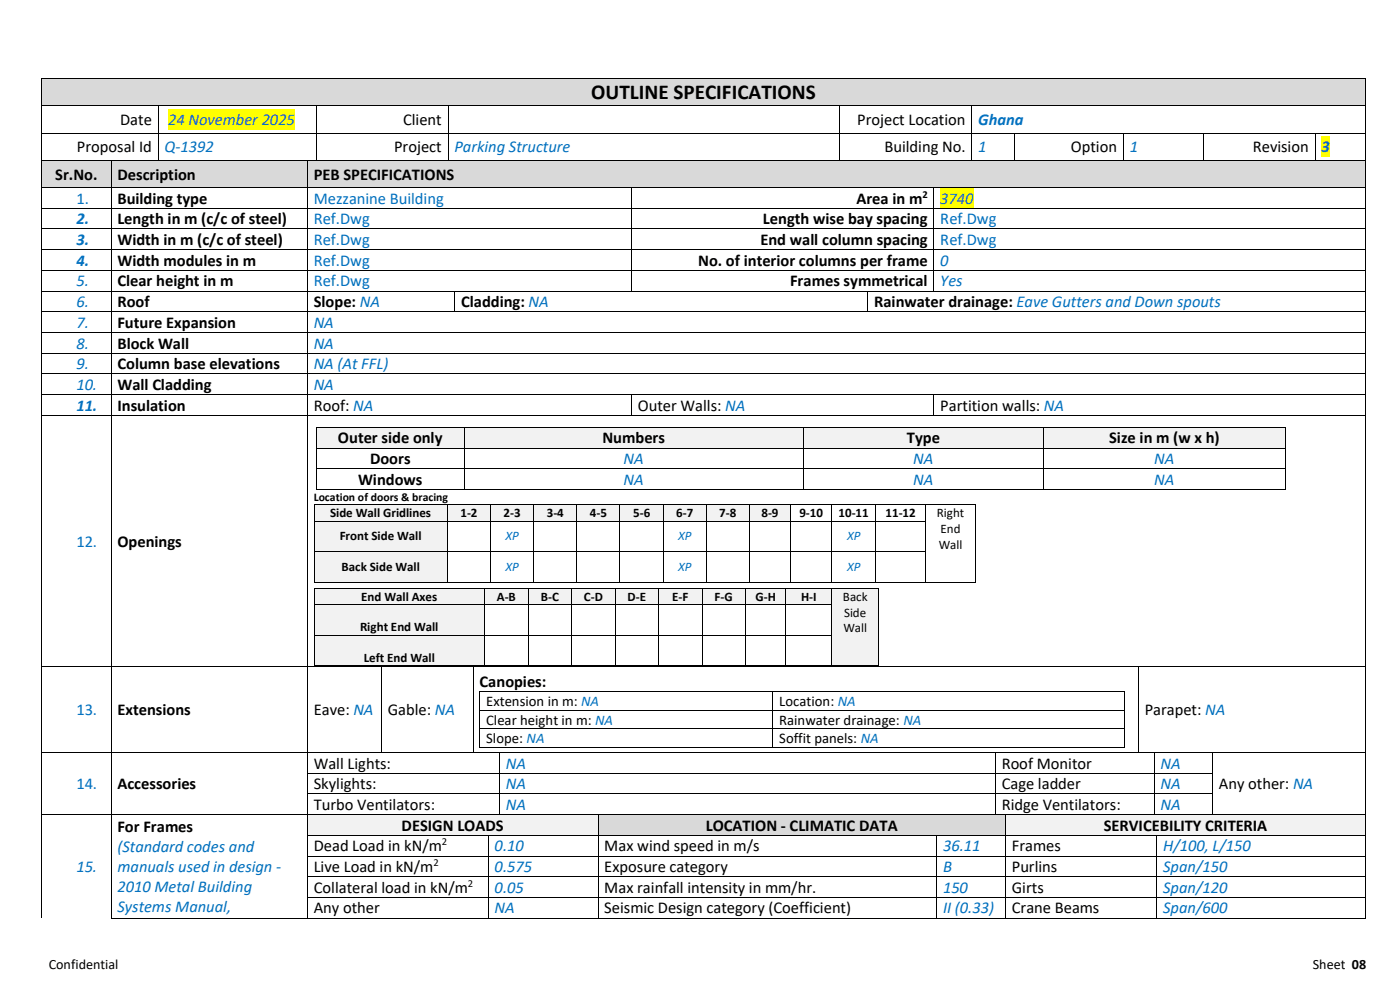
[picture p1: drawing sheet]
<svg xmlns="http://www.w3.org/2000/svg" width="420mm" height="297mm" viewBox="0 0 420 297" stroke-linecap="round" stroke-linejoin="round" font-family="sans-serif">
<defs><g id="words">
<text font-size="6.3" x="177.4" y="29.8">OUTLINE SPECIFICATIONS</text>
<g font-size="5">
<text x="36" y="37.5">Date</text>
<text x="120.9" y="37.5">Client</text>
<text x="257.2" y="37.5">Project Location</text>
<text x="23.1" y="45.6">Proposal Id</text>
<text x="118.2" y="45.6">Project</text>
<text x="265.3" y="45.6">Building No.</text>
<text x="321.3" y="45.6">Option</text>
<text x="375.8" y="45.6">Revision</text>
<text x="16.6" y="53.8">Sr.No.</text>
<text x="35.2" y="53.8">Description</text>
<text x="94.1" y="53.8">PEB SPECIFICATIONS</text>
<text x="35.2" y="61">Building type</text>
<text x="256.9" y="61">Area in m</text>
<text x="35.2" y="67.2">Length in m (c/c of steel)</text>
<text x="228.9" y="67.2">Length wise bay spacing</text>
<text x="35.2" y="73.5">Width in m (c/c of steel)</text>
<text x="228.1" y="73.5">End wall column spacing</text>
<text x="35.2" y="79.6">Width modules in m</text>
<text x="209.4" y="79.6">No. of interior columns per frame</text>
<text x="35.2" y="85.9">Clear height in m</text>
<text x="237" y="85.9">Frames symmetrical</text>
<text x="35.2" y="92">Roof</text>
<text x="94.1" y="92">Slope: NA</text>
<text x="138.3" y="92">Cladding: NA</text>
<text x="262.2" y="92">Rainwater drainage: Eave Gutters and Down spouts</text>
<text x="35.2" y="98.3">Future Expansion</text>
<text x="35.2" y="104.5">Block Wall</text>
<text x="35.2" y="110.7">Column base elevations</text>
<text x="35.2" y="116.9">Wall Cladding</text>
<text x="35.2" y="123.1">Insulation</text>
<text x="94.1" y="123.1">Roof: NA</text>
<text x="191.4" y="123.1">Outer Walls: NA</text>
<text x="282.1" y="123.1">Partition walls: NA</text>
<text x="101.4" y="132.9">Outer side only</text>
<text x="180.7" y="132.9">Numbers</text>
<text x="272.1" y="132.9">Type</text>
<text x="332.7" y="132.9">Size in m (w x h)</text>
<text x="111" y="139.1">Doors</text>
<text x="107.4" y="145.3">Windows</text>
<text x="35.2" y="163.8">Openings</text>
<text x="143.9" y="205.9">Canopies:</text>
<text x="35.2" y="214.3">Extensions</text>
<text x="94.1" y="214.3">Eave: NA</text>
<text x="116.3" y="214.3">Gable: NA</text>
<text x="343.4" y="214.3">Parapet: NA</text>
<text x="94.1" y="230.3">Wall Lights:</text>
<text x="300.5" y="230.3">Roof Monitor</text>
<text x="35.2" y="236.6">Accessories</text>
<text x="94.1" y="236.6">Skylights:</text>
<text x="300.5" y="236.6">Cage ladder</text>
<text x="365.6" y="236.6">Any other: NA</text>
<text x="94.1" y="242.7">Turbo Ventilators:</text>
<text x="300.5" y="242.7">Ridge Ventilators:</text>
<text x="35.2" y="249.3">For Frames</text>
<text x="120.5" y="249">DESIGN LOADS</text>
<text x="211.7" y="249">LOCATION - CLIMATIC DATA</text>
<text x="331.1" y="249">SERVICEBILITY CRITERIA</text>
<text x="94.1" y="255.1">Dead Load in kN/m</text>
<text x="181.3" y="255.1">Max wind speed in m/s</text>
<text x="303.6" y="255.1">Frames</text>
<text x="94.1" y="261.4">Live Load in kN/m</text>
<text x="181.3" y="261.4">Exposure category</text>
<text x="303.6" y="261.4">Purlins</text>
<text x="94.1" y="267.5">Collateral load in kN/m</text>
<text x="181.3" y="267.5">Max rainfall intensity in mm/hr.</text>
<text x="303.6" y="267.5">Girts</text>
<text x="94.1" y="273.8">Any other</text>
<text x="181.3" y="273.8">Seismic Design category (Coefficient)</text>
<text x="303.6" y="273.8">Crane Beams</text>
</g>
<g font-size="5" fill="#0070c0">
<text x="50.5" y="37.5">24 November 2025</text>
<text x="293.5" y="37.5">Ghana</text>
<text x="49.4" y="45.6">Q-1392</text>
<text x="136.3" y="45.6">Parking Structure</text>
<text x="293.5" y="45.6">1</text>
<text x="338.9" y="45.6">1</text>
<text x="396.4" y="45.6">3</text>
<text x="22.9" y="61">1.</text>
<text x="94.1" y="61">Mezzanine Building</text>
<text x="282.1" y="61">3740</text>
<text x="22.9" y="67.2">2.</text>
<text x="94.1" y="67.2">Ref.Dwg</text>
<text x="282.1" y="67.2">Ref.Dwg</text>
<text x="22.9" y="73.5">3.</text>
<text x="94.1" y="73.5">Ref.Dwg</text>
<text x="282.1" y="73.5">Ref.Dwg</text>
<text x="22.9" y="79.6">4.</text>
<text x="94.1" y="79.6">Ref.Dwg</text>
<text x="282.1" y="79.6">0</text>
<text x="22.9" y="85.9">5.</text>
<text x="94.1" y="85.9">Ref.Dwg</text>
<text x="282.1" y="85.9">Yes</text>
<text x="22.9" y="92">6.</text>
<text x="22.9" y="98.3">7.</text>
<text x="94.1" y="98.3">NA</text>
<text x="22.9" y="104.5">8.</text>
<text x="94.1" y="104.5">NA</text>
<text x="22.9" y="110.7">9.</text>
<text x="94.1" y="110.7">NA (At FFL)</text>
<text x="22.9" y="116.9">10.</text>
<text x="94.1" y="116.9">NA</text>
<text x="22.9" y="123.1">11.</text>
<text x="187" y="139.1">NA</text>
<text x="274" y="139.1">NA</text>
<text x="346.3" y="139.1">NA</text>
<text x="187" y="145.3">NA</text>
<text x="274" y="145.3">NA</text>
<text x="346.3" y="145.3">NA</text>
<text x="22.9" y="163.8">12.</text>
<text x="22.9" y="214.3">13.</text>
<text x="151.8" y="230.3">NA</text>
<text x="348.1" y="230.3">NA</text>
<text x="22.9" y="236.6">14.</text>
<text x="151.8" y="236.6">NA</text>
<text x="348.1" y="236.6">NA</text>
<text x="151.8" y="242.7">NA</text>
<text x="348.1" y="242.7">NA</text>
<text x="35.2" y="255.3">(Standard codes and</text>
<text x="148.4" y="255.1">0.10</text>
<text x="282.9" y="255.1">36.11</text>
<text x="348.9" y="255.1">H/100, L/150</text>
<text x="22.9" y="261.4">15.</text>
<text x="35.2" y="261.4">manuals used in design -</text>
<text x="148.4" y="261.4">0.575</text>
<text x="282.9" y="261.4">B</text>
<text x="348.9" y="261.4">Span/150</text>
<text x="35.2" y="267.4">2010 Metal Building</text>
<text x="148.4" y="267.5">0.05</text>
<text x="282.9" y="267.5">150</text>
<text x="348.9" y="267.5">Span/120</text>
<text x="35.2" y="273.4">Systems Manual,</text>
<text x="148.4" y="273.8">NA</text>
<text x="282.9" y="273.8">II (0.33)</text>
<text x="348.9" y="273.8">Span/600</text>
</g>
<g font-size="4.4">
<text x="145.9" y="211.6">Extension in m: NA</text>
<text x="233.8" y="211.6">Location: NA</text>
<text x="145.9" y="217.2">Clear height in m: NA</text>
<text x="233.8" y="217.2">Rainwater drainage: NA</text>
<text x="145.9" y="222.7">Slope: NA</text>
<text x="233.8" y="222.7">Soffit panels: NA</text>
</g>
<g font-size="4.2">
<text x="14.6" y="290.4">Confidential</text>
<text x="393.8" y="290.4">Sheet 08</text>
</g>
<g font-size="3.9">
<text x="99" y="155">Side Wall Gridlines</text>
<text x="138.1" y="155">1-2</text>
<text x="151.1" y="155">2-3</text>
<text x="164" y="155">3-4</text>
<text x="177" y="155">4-5</text>
<text x="189.9" y="155">5-6</text>
<text x="202.9" y="155">6-7</text>
<text x="215.8" y="155">7-8</text>
<text x="228.4" y="155">8-9</text>
<text x="239.8" y="155">9-10</text>
<text x="251.6" y="155">10-11</text>
<text x="265.7" y="155">11-12</text>
<text x="281.1" y="155">Right</text>
<text x="101.9" y="162">Front Side Wall</text>
<text x="282.2" y="159.7">End</text>
<text x="281.6" y="164.4">Wall</text>
<text x="102.5" y="171.1">Back Side Wall</text>
<text x="108.4" y="180.1">End Wall Axes</text>
<text x="149" y="180.1">A-B</text>
<text x="162.2" y="180.1">B-C</text>
<text x="175.2" y="180.1">C-D</text>
<text x="188.3" y="180.1">D-E</text>
<text x="201.7" y="180.1">E-F</text>
<text x="214.4" y="180.1">F-G</text>
<text x="226.6" y="180.1">G-H</text>
<text x="240.3" y="180.1">H-I</text>
<text x="252.9" y="180.1">Back</text>
<text x="253.2" y="184.8">Side</text>
<text x="108" y="189.2">Right End Wall</text>
<text x="253" y="189.6">Wall</text>
<text x="109.1" y="198.4">Left End Wall</text>
</g>
<g font-size="3.9" fill="#0070c0">
<text x="151.6" y="162">XP</text>
<text x="203.4" y="162">XP</text>
<text x="254.1" y="162">XP</text>
<text x="151.6" y="171.1">XP</text>
<text x="203.4" y="171.1">XP</text>
<text x="254.1" y="171.1">XP</text>
</g>
<text font-size="3.5" x="94.1" y="150.2">Location of doors &amp; bracing</text>
<g font-size="3.2">
<text x="276.7" y="59.2">2</text>
<text x="132.6" y="253.4">2</text>
<text x="130" y="259.6">2</text>
<text x="140.4" y="265.8">2</text>
</g>
</g></defs>
<g fill="#d9d9d9">
<path d="M12.6 23.6h397v8h-397z" fill-rule="evenodd"/>
<path d="M14.4 23.7h393.4v7.8h-393.4z" fill-rule="evenodd"/>
</g>
<g fill="#000">
<path d="M12.4 23.4l.2 .2z" fill-rule="evenodd"/>
<path d="M12.4 23.4l.2 .2z" fill-rule="evenodd"/>
<path d="M409.6 23.4l.1 .2z" fill-rule="evenodd"/>
<path d="M409.6 23.4l.1 .2z" fill-rule="evenodd"/>
</g>
<path d="M12.5 23.6v8M12.6 23.5h397M409.7 23.6v8" fill="none" stroke="#000" stroke-width=".3"/>
<path d="M50.5 32.8h38v6h-38z" fill-rule="evenodd" fill="#ff0"/>
<g fill="#000">
<path d="M12.4 31.6l.2 .2z" fill-rule="evenodd"/>
<path d="M47.4 31.6l.1 .2z" fill-rule="evenodd"/>
<path d="M95 31.6l.1 .2z" fill-rule="evenodd"/>
<path d="M134.3 31.6l.2 .2z" fill-rule="evenodd"/>
<path d="M251.9 31.6l.1 .2z" fill-rule="evenodd"/>
<path d="M291.5 31.6l.2 .2z" fill-rule="evenodd"/>
<path d="M409.6 31.6l.1 .2z" fill-rule="evenodd"/>
</g>
<g fill="none" stroke="#000" stroke-width=".3">
<path d="M12.5 31.8v8M12.6 31.7h34.8M47.5 31.8v8M47.5 31.7h47.5M95 31.8v8M95.1 31.7h39.2M134.4 31.8v8M134.5 31.7h117.4M252 31.8v8M252 31.7h39.5M291.6 31.8v8M291.7 31.7h117.9"/>
<path d="M409.7 31.8v8"/>
</g>
<path d="M396.4 40.9h2.5v6.1h-2.5z" fill-rule="evenodd" fill="#ff0"/>
<g fill="#000">
<path d="M12.4 39.8l.2 .2z" fill-rule="evenodd"/>
<path d="M47.4 39.8l.1 .2z" fill-rule="evenodd"/>
<path d="M95 39.8l.1 .2z" fill-rule="evenodd"/>
<path d="M134.3 39.8l.2 .2z" fill-rule="evenodd"/>
<path d="M251.9 39.8l.1 .2z" fill-rule="evenodd"/>
<path d="M291.5 39.8l.2 .2z" fill-rule="evenodd"/>
<path d="M304.4 39.8l.2 .2z" fill-rule="evenodd"/>
<path d="M336.9 39.8l.2 .2z" fill-rule="evenodd"/>
<path d="M361 39.8l.1 .2z" fill-rule="evenodd"/>
<path d="M394.4 39.8l.2 .2z" fill-rule="evenodd"/>
<path d="M409.6 39.8l.1 .2z" fill-rule="evenodd"/>
</g>
<g fill="none" stroke="#000" stroke-width=".3">
<path d="M12.5 40v8M12.6 39.9h34.8M47.5 40v8M47.5 39.9h47.5M95 40v8M95.1 39.9h39.2M134.4 40v8M134.5 39.9h117.4M252 40v8M252 39.9h39.5M291.6 40v8M291.7 39.9h12.7"/>
<path d="M304.5 40v8M304.6 39.9h32.3M337 40v8M337.1 39.9h23.9M361.1 40v8M361.1 39.9h33.3M394.5 40v8M394.6 39.9h15M409.7 40v8"/>
</g>
<g fill="#d9d9d9">
<path d="M12.6 48.1h20.6v8h-20.6z" fill-rule="evenodd"/>
<path d="M14.4 49.1h17v6.1h-17z" fill-rule="evenodd"/>
<path d="M33.4 48.1h58.7v8h-58.7z" fill-rule="evenodd"/>
<path d="M35.2 49.1h55.1v6.1h-55.1z" fill-rule="evenodd"/>
<path d="M92.3 48.1h317.3v8h-317.3z" fill-rule="evenodd"/>
<path d="M94.1 49.1h313.7v6.1h-313.7z" fill-rule="evenodd"/>
</g>
<g fill="#000">
<path d="M12.4 48l.2 .1z" fill-rule="evenodd"/>
<path d="M33.2 48l.2 .1z" fill-rule="evenodd"/>
<path d="M47.4 48l.1 .1z" fill-rule="evenodd"/>
<path d="M92.1 48l.2 .1z" fill-rule="evenodd"/>
<path d="M95 48l.1 .1z" fill-rule="evenodd"/>
<path d="M134.3 48l.2 .1z" fill-rule="evenodd"/>
<path d="M251.9 48l.1 .1z" fill-rule="evenodd"/>
<path d="M291.5 48l.2 .1z" fill-rule="evenodd"/>
<path d="M304.4 48l.2 .1z" fill-rule="evenodd"/>
<path d="M336.9 48l.2 .1z" fill-rule="evenodd"/>
<path d="M361 48l.1 .1z" fill-rule="evenodd"/>
<path d="M394.4 48l.2 .1z" fill-rule="evenodd"/>
<path d="M409.6 48l.1 .1z" fill-rule="evenodd"/>
</g>
<g fill="none" stroke="#000" stroke-width=".3">
<path d="M12.5 48.1v8M12.6 48.1h20.6M33.3 48.1v8M33.4 48.1h14M47.5 48.1h44.6M92.2 48.1v8M92.3 48.1h2.7M95.1 48.1h39.2M134.5 48.1h117.4M252 48.1h39.5M291.7 48.1h12.7M304.6 48.1h32.3"/>
<path d="M337.1 48.1h23.9M361.1 48.1h33.3M394.6 48.1h15M409.7 48.1v8"/>
</g>
<path d="M282.1 56.3h10v6.1h-10z" fill-rule="evenodd" fill="#ff0"/>
<g fill="#000">
<path d="M12.4 56.1l.2 .2z" fill-rule="evenodd"/>
<path d="M33.2 56.1l.2 .2z" fill-rule="evenodd"/>
<path d="M92.1 56.1l.2 .2z" fill-rule="evenodd"/>
<path d="M189.4 56.1l.1 .2z" fill-rule="evenodd"/>
<path d="M280.1 56.1l.2 .2z" fill-rule="evenodd"/>
<path d="M409.6 56.1l.1 .2z" fill-rule="evenodd"/>
<path d="M12.4 62.4l.2 .1z" fill-rule="evenodd"/>
<path d="M12.4 68.5l.2 .2z" fill-rule="evenodd"/>
<path d="M12.4 74.8l.2 .1z" fill-rule="evenodd"/>
<path d="M33.2 62.4l.2 .1z" fill-rule="evenodd"/>
<path d="M33.2 68.5l.2 .2z" fill-rule="evenodd"/>
<path d="M33.2 74.8l.2 .1z" fill-rule="evenodd"/>
<path d="M92.1 62.4l.2 .1z" fill-rule="evenodd"/>
<path d="M92.1 68.5l.2 .2z" fill-rule="evenodd"/>
<path d="M92.1 74.8l.2 .1z" fill-rule="evenodd"/>
<path d="M189.4 62.4l.1 .1z" fill-rule="evenodd"/>
<path d="M189.4 68.5l.1 .2z" fill-rule="evenodd"/>
<path d="M189.4 74.8l.1 .1z" fill-rule="evenodd"/>
<path d="M280.1 62.4l.2 .1z" fill-rule="evenodd"/>
<path d="M280.1 68.5l.2 .2z" fill-rule="evenodd"/>
<path d="M280.1 74.8l.2 .1z" fill-rule="evenodd"/>
<path d="M409.6 62.4l.1 .1z" fill-rule="evenodd"/>
<path d="M409.6 68.5l.1 .2z" fill-rule="evenodd"/>
<path d="M409.6 74.8l.1 .1z" fill-rule="evenodd"/>
<path d="M12.4 81l.2 .2z" fill-rule="evenodd"/>
<path d="M12.4 87.2l.2 .1z" fill-rule="evenodd"/>
<path d="M12.4 93.4l.2 .2z" fill-rule="evenodd"/>
<path d="M12.4 99.6l.2 .2z" fill-rule="evenodd"/>
<path d="M33.2 81l.2 .2z" fill-rule="evenodd"/>
<path d="M33.2 87.2l.2 .1z" fill-rule="evenodd"/>
<path d="M33.2 93.4l.2 .2z" fill-rule="evenodd"/>
<path d="M33.2 99.6l.2 .2z" fill-rule="evenodd"/>
<path d="M92.1 81l.2 .2z" fill-rule="evenodd"/>
<path d="M92.1 87.2l.2 .1z" fill-rule="evenodd"/>
<path d="M92.1 93.4l.2 .2z" fill-rule="evenodd"/>
<path d="M92.1 99.6l.2 .2z" fill-rule="evenodd"/>
<path d="M136.3 87.2l.2 .1z" fill-rule="evenodd"/>
<path d="M136.3 93.4l.2 .2z" fill-rule="evenodd"/>
<path d="M189.4 81l.1 .2z" fill-rule="evenodd"/>
<path d="M189.4 87.2l.1 .1z" fill-rule="evenodd"/>
<path d="M260.2 87.2l.2 .1z" fill-rule="evenodd"/>
<path d="M260.2 93.4l.2 .2z" fill-rule="evenodd"/>
<path d="M280.1 81l.2 .2z" fill-rule="evenodd"/>
<path d="M280.1 87.2l.2 .1z" fill-rule="evenodd"/>
<path d="M409.6 81l.1 .2z" fill-rule="evenodd"/>
<path d="M409.6 87.2l.1 .1z" fill-rule="evenodd"/>
<path d="M409.6 93.4l.1 .2z" fill-rule="evenodd"/>
<path d="M409.6 99.6l.1 .2z" fill-rule="evenodd"/>
<path d="M12.4 105.8l.2 .2z" fill-rule="evenodd"/>
<path d="M12.4 112l.2 .2z" fill-rule="evenodd"/>
<path d="M12.4 118.2l.2 .2z" fill-rule="evenodd"/>
<path d="M33.2 105.8l.2 .2z" fill-rule="evenodd"/>
<path d="M33.2 112l.2 .2z" fill-rule="evenodd"/>
<path d="M33.2 118.2l.2 .2z" fill-rule="evenodd"/>
<path d="M92.1 105.8l.2 .2z" fill-rule="evenodd"/>
<path d="M92.1 112l.2 .2z" fill-rule="evenodd"/>
<path d="M92.1 118.2l.2 .2z" fill-rule="evenodd"/>
<path d="M189.4 118.2l.1 .2z" fill-rule="evenodd"/>
<path d="M280.1 118.2l.2 .2z" fill-rule="evenodd"/>
<path d="M409.6 105.8l.1 .2z" fill-rule="evenodd"/>
<path d="M409.6 112l.1 .2z" fill-rule="evenodd"/>
<path d="M409.6 118.2l.1 .2z" fill-rule="evenodd"/>
</g>
<g fill="none" stroke="#000" stroke-width=".3">
<path d="M12.5 56.3v6.1M12.6 56.2h20.6M33.3 56.3v6.1M33.4 56.2h58.7M92.2 56.3v6.1M92.3 56.2h97.1M189.5 56.3v6.1M189.5 56.2h90.6M280.2 56.3v6.1M280.3 56.2h129.3M409.7 56.3v6.1M12.5 62.5v6"/>
<path d="M12.5 68.7v6.1M12.5 74.9v6.1M12.6 62.4h20.6M12.6 68.6h20.6M12.6 74.9h20.6M33.3 62.5v6M33.3 68.7v6.1M33.3 74.9v6.1M33.4 62.4h58.7M33.4 68.6h58.7M33.4 74.9h58.7M92.2 62.5v6"/>
<path d="M92.2 68.7v6.1M92.2 74.9v6.1M92.3 62.4h97.1M92.3 68.6h97.1M92.3 74.9h97.1M189.5 62.5v6M189.5 68.7v6.1M189.5 74.9v6.1M189.5 62.4h90.6M189.5 68.6h90.6M189.5 74.9h90.6M280.2 62.5v6"/>
<path d="M280.2 68.7v6.1M280.2 74.9v6.1M280.3 62.4h129.3M280.3 68.6h129.3M280.3 74.9h129.3M409.7 62.5v6M409.7 68.7v6.1M409.7 74.9v6.1M12.5 81.2v6M12.5 87.3v6.1M12.5 93.6v6M12.5 99.8v6"/>
<path d="M12.6 81.1h20.6M12.6 87.3h20.6M12.6 93.5h20.6M12.6 99.7h20.6M33.3 81.2v6M33.3 87.3v6.1M33.3 93.6v6M33.3 99.8v6M33.4 81.1h58.7M33.4 87.3h58.7M33.4 93.5h58.7M33.4 99.7h58.7"/>
<path d="M92.2 81.2v6M92.2 87.3v6.1M92.2 93.6v6M92.2 99.8v6M92.3 81.1h97.1M92.3 87.3h44M92.3 93.5h44M92.3 99.7h317.3M136.4 87.3v6.1M136.5 87.3h52.9M136.5 93.5h123.7M189.5 81.2v6"/>
<path d="M189.5 81.1h90.6M189.5 87.3h70.7M260.3 87.3v6.1M260.4 87.3h19.7M260.4 93.5h149.2M280.2 81.2v6M280.3 81.1h129.3M280.3 87.3h129.3M409.7 81.2v6M409.7 87.3v6.1M409.7 93.6v6M409.7 99.8v6"/>
<path d="M12.5 106v6M12.5 112.2v6M12.5 118.4v6M12.6 105.9h20.6M12.6 112.1h20.6M12.6 118.3h20.6M33.3 106v6M33.3 112.2v6M33.3 118.4v6M33.4 105.9h58.7M33.4 112.1h58.7M33.4 118.3h58.7"/>
<path d="M92.2 106v6M92.2 112.2v6M92.2 118.4v6M92.3 105.9h317.3M92.3 112.1h317.3M92.3 118.3h97.1M189.5 118.4v6M189.5 118.3h90.6M280.2 118.4v6M280.3 118.3h129.3M409.7 106v6M409.7 112.2v6"/>
<path d="M409.7 118.4v6"/>
</g>
<g fill="#f2f2f2">
<path d="M95 128.2h44.1v6.1h-44.1z" fill-rule="evenodd"/>
<path d="M96.9 128.2h40.4v6.1h-40.4z" fill-rule="evenodd"/>
<path d="M139.3 128.2h101.6v6.1h-101.6z" fill-rule="evenodd"/>
<path d="M141.1 128.2h98v6.1h-98z" fill-rule="evenodd"/>
<path d="M241.1 128.2h71.9v6.1h-71.9z" fill-rule="evenodd"/>
<path d="M242.9 128.2h68.2v6.1h-68.2z" fill-rule="evenodd"/>
<path d="M313.1 128.2h72.4v6.1h-72.4z" fill-rule="evenodd"/>
<path d="M315 128.2h68.7v6.1h-68.7z" fill-rule="evenodd"/>
</g>
<g fill="#000">
<path d="M94.9 128l.1 .2z" fill-rule="evenodd"/>
<path d="M94.9 128l.1 .2z" fill-rule="evenodd"/>
<path d="M94.9 134.3l.1 .1z" fill-rule="evenodd"/>
<path d="M139.1 128l.2 .2z" fill-rule="evenodd"/>
<path d="M139.1 134.3l.2 .1z" fill-rule="evenodd"/>
<path d="M240.9 128l.2 .2z" fill-rule="evenodd"/>
<path d="M240.9 134.3l.2 .1z" fill-rule="evenodd"/>
<path d="M312.9 128l.2 .2z" fill-rule="evenodd"/>
<path d="M312.9 134.3l.2 .1z" fill-rule="evenodd"/>
<path d="M385.5 128l.2 .2z" fill-rule="evenodd"/>
<path d="M385.5 128l.2 .2z" fill-rule="evenodd"/>
<path d="M385.5 134.3l.2 .1z" fill-rule="evenodd"/>
<path d="M94.9 140.4l.1 .2z" fill-rule="evenodd"/>
<path d="M94.9 146.7l.1 .1z" fill-rule="evenodd"/>
<path d="M94.9 146.7l.1 .1z" fill-rule="evenodd"/>
<path d="M139.1 140.4l.2 .2z" fill-rule="evenodd"/>
<path d="M139.1 146.7l.2 .1z" fill-rule="evenodd"/>
<path d="M240.9 140.4l.2 .2z" fill-rule="evenodd"/>
<path d="M240.9 146.7l.2 .1z" fill-rule="evenodd"/>
<path d="M312.9 140.4l.2 .2z" fill-rule="evenodd"/>
<path d="M312.9 146.7l.2 .1z" fill-rule="evenodd"/>
<path d="M385.5 140.4l.2 .2z" fill-rule="evenodd"/>
<path d="M385.5 146.7l.2 .1z" fill-rule="evenodd"/>
<path d="M385.5 146.7l.2 .1z" fill-rule="evenodd"/>
</g>
<g fill="none" stroke="#000" stroke-width=".3">
<path d="M95 128.2v6.1M95 134.4v6M95 128.1h44.1M95 134.3h44.1M139.2 128.2v6.1M139.2 134.4v6M139.3 128.1h101.6M139.3 134.3h101.6M241 128.2v6.1M241 134.4v6M241.1 128.1h71.8M241.1 134.3h71.8"/>
<path d="M313 128.2v6.1M313 134.4v6M313.1 128.1h72.4M313.1 134.3h72.4M385.6 128.2v6.1M385.6 134.4v6M95 140.6v6.1M95 140.5h44.1M95 146.7h44.1M139.2 140.6v6.1M139.3 140.5h101.6M139.3 146.7h101.6"/>
<path d="M241 140.6v6.1M241.1 140.5h71.8M241.1 146.7h71.8M313 140.6v6.1M313.1 140.5h72.4M313.1 146.7h72.4M385.6 140.6v6.1"/>
</g>
<g fill="#f2f2f2">
<path d="M94.3 151.3h39.8v4.8h-39.8z" fill-rule="evenodd"/>
<path d="M96.1 151.3h36.2v4.8h-36.2z" fill-rule="evenodd"/>
<path d="M134.2 151.3h12.9v4.8h-12.9z" fill-rule="evenodd"/>
<path d="M136.1 151.3h9.2v4.8h-9.2z" fill-rule="evenodd"/>
<path d="M147.2 151.3h12.8v4.8h-12.8z" fill-rule="evenodd"/>
<path d="M149.1 151.3h9.1v4.8h-9.1z" fill-rule="evenodd"/>
<path d="M160.1 151.3h12.9v4.8h-12.9z" fill-rule="evenodd"/>
<path d="M162 151.3h9.2v4.8h-9.2z" fill-rule="evenodd"/>
<path d="M173.1 151.3h12.8v4.8h-12.8z" fill-rule="evenodd"/>
<path d="M175 151.3h9.1v4.8h-9.1z" fill-rule="evenodd"/>
<path d="M186 151.3h12.9v4.8h-12.9z" fill-rule="evenodd"/>
<path d="M187.9 151.3h9.2v4.8h-9.2z" fill-rule="evenodd"/>
<path d="M199 151.3h12.8v4.8h-12.8z" fill-rule="evenodd"/>
<path d="M200.9 151.3h9.1v4.8h-9.1z" fill-rule="evenodd"/>
<path d="M211.9 151.3h12.9v4.8h-12.9z" fill-rule="evenodd"/>
<path d="M213.8 151.3h9.2v4.8h-9.2z" fill-rule="evenodd"/>
<path d="M224.9 151.3h12.1v4.8h-12.1z" fill-rule="evenodd"/>
<path d="M226.8 151.3h8.4v4.8h-8.4z" fill-rule="evenodd"/>
</g>
<g fill="#000">
<path d="M94.1 151.1l.2 .2z" fill-rule="evenodd"/>
<path d="M94.1 151.1l.2 .2z" fill-rule="evenodd"/>
<path d="M134.1 151.1l.2 .2z" fill-rule="evenodd"/>
<path d="M147.1 151.1l.2 .2z" fill-rule="evenodd"/>
<path d="M160 151.1l.2 .2z" fill-rule="evenodd"/>
<path d="M173 151.1l.2 .2z" fill-rule="evenodd"/>
<path d="M185.9 151.1l.2 .2z" fill-rule="evenodd"/>
<path d="M198.9 151.1l.1 .2z" fill-rule="evenodd"/>
<path d="M211.8 151.1l.2 .2z" fill-rule="evenodd"/>
<path d="M224.8 151.1l.1 .2z" fill-rule="evenodd"/>
<path d="M237 151.1l.2 .2z" fill-rule="evenodd"/>
<path d="M249.5 151.1l.2 .2z" fill-rule="evenodd"/>
<path d="M262.6 151.1l.1 .2z" fill-rule="evenodd"/>
<path d="M277.6 151.1l.2 .2z" fill-rule="evenodd"/>
<path d="M292.6 151.1l.2 .2z" fill-rule="evenodd"/>
<path d="M292.6 151.1l.2 .2z" fill-rule="evenodd"/>
</g>
<g fill="none" stroke="#000" stroke-width=".3">
<path d="M94.2 151.3v4.8M94.3 151.2h39.8M134.2 151.3v4.8M134.3 151.2h12.8M147.2 151.3v4.8M147.3 151.2h12.7M160.1 151.3v4.8M160.2 151.2h12.8M173.1 151.3v4.8M173.2 151.2h12.7M186 151.3v4.8M186.1 151.2h12.8"/>
<path d="M198.9 151.3v4.8M199 151.2h12.8M211.9 151.3v4.8M212 151.2h12.8M224.9 151.3v4.8M224.9 151.2h12.1M237.1 151.3v4.8M237.2 151.2h12.3M249.6 151.3v4.8M249.7 151.2h12.9M262.7 151.3v4.8M262.7 151.2h14.9"/>
<path d="M277.7 151.3v4.8M277.8 151.2h14.8M292.7 151.3v4.8"/>
</g>
<g fill="#f2f2f2">
<path d="M94.3 156.2h39.8v9h-39.8z" fill-rule="evenodd"/>
<path d="M96.1 158.4h36.2v4.7h-36.2z" fill-rule="evenodd"/>
</g>
<g fill="#000">
<path d="M94.1 156.1l.2 .1z" fill-rule="evenodd"/>
<path d="M134.1 156.1l.2 .1z" fill-rule="evenodd"/>
<path d="M147.1 156.1l.2 .1z" fill-rule="evenodd"/>
<path d="M160 156.1l.2 .1z" fill-rule="evenodd"/>
<path d="M173 156.1l.2 .1z" fill-rule="evenodd"/>
<path d="M185.9 156.1l.2 .1z" fill-rule="evenodd"/>
<path d="M198.9 156.1l.1 .1z" fill-rule="evenodd"/>
<path d="M211.8 156.1l.2 .1z" fill-rule="evenodd"/>
<path d="M224.8 156.1l.1 .1z" fill-rule="evenodd"/>
<path d="M237 156.1l.2 .1z" fill-rule="evenodd"/>
<path d="M249.5 156.1l.2 .1z" fill-rule="evenodd"/>
<path d="M262.6 156.1l.1 .1z" fill-rule="evenodd"/>
<path d="M277.6 156.1l.2 .1z" fill-rule="evenodd"/>
<path d="M292.6 156.1l.2 .1z" fill-rule="evenodd"/>
</g>
<g fill="none" stroke="#000" stroke-width=".3">
<path d="M94.2 156.2v9M94.3 156.2h39.8M134.2 156.2v9M134.3 156.2h12.8M147.2 156.2v9M147.3 156.2h12.7M160.1 156.2v9M160.2 156.2h12.8M173.1 156.2v9M173.2 156.2h12.7M186 156.2v9M186.1 156.2h12.8"/>
<path d="M198.9 156.2v9M199 156.2h12.8M211.9 156.2v9M212 156.2h12.8M224.9 156.2v9M224.9 156.2h12.1M237.1 156.2v9M237.2 156.2h12.3M249.6 156.2v9M249.7 156.2h12.9M262.7 156.2v9M262.7 156.2h14.9"/>
<path d="M277.7 156.2v9M292.7 156.2v9"/>
</g>
<g fill="#f2f2f2">
<path d="M94.3 165.4h39.8v9h-39.8z" fill-rule="evenodd"/>
<path d="M96.1 167.5h36.2v4.7h-36.2z" fill-rule="evenodd"/>
</g>
<g fill="#000">
<path d="M94.1 165.2l.2 .2z" fill-rule="evenodd"/>
<path d="M94.1 174.4l.2 .1z" fill-rule="evenodd"/>
<path d="M94.1 174.4l.2 .1z" fill-rule="evenodd"/>
<path d="M134.1 165.2l.2 .2z" fill-rule="evenodd"/>
<path d="M134.1 174.4l.2 .1z" fill-rule="evenodd"/>
<path d="M147.1 165.2l.2 .2z" fill-rule="evenodd"/>
<path d="M147.1 174.4l.2 .1z" fill-rule="evenodd"/>
<path d="M160 165.2l.2 .2z" fill-rule="evenodd"/>
<path d="M160 174.4l.2 .1z" fill-rule="evenodd"/>
<path d="M173 165.2l.2 .2z" fill-rule="evenodd"/>
<path d="M173 174.4l.2 .1z" fill-rule="evenodd"/>
<path d="M185.9 165.2l.2 .2z" fill-rule="evenodd"/>
<path d="M185.9 174.4l.2 .1z" fill-rule="evenodd"/>
<path d="M198.9 165.2l.1 .2z" fill-rule="evenodd"/>
<path d="M198.9 174.4l.1 .1z" fill-rule="evenodd"/>
<path d="M211.8 165.2l.2 .2z" fill-rule="evenodd"/>
<path d="M211.8 174.4l.2 .1z" fill-rule="evenodd"/>
<path d="M224.8 165.2l.1 .2z" fill-rule="evenodd"/>
<path d="M224.8 174.4l.1 .1z" fill-rule="evenodd"/>
<path d="M237 165.2l.2 .2z" fill-rule="evenodd"/>
<path d="M237 174.4l.2 .1z" fill-rule="evenodd"/>
<path d="M249.5 165.2l.2 .2z" fill-rule="evenodd"/>
<path d="M249.5 174.4l.2 .1z" fill-rule="evenodd"/>
<path d="M262.6 165.2l.1 .2z" fill-rule="evenodd"/>
<path d="M262.6 174.4l.1 .1z" fill-rule="evenodd"/>
<path d="M277.6 165.2l.2 .2z" fill-rule="evenodd"/>
<path d="M277.6 174.4l.2 .1z" fill-rule="evenodd"/>
<path d="M292.6 165.2l.2 .2z" fill-rule="evenodd"/>
<path d="M292.6 174.4l.2 .1z" fill-rule="evenodd"/>
<path d="M292.6 174.4l.2 .1z" fill-rule="evenodd"/>
</g>
<g fill="none" stroke="#000" stroke-width=".3">
<path d="M94.2 165.4v9M94.3 165.3h39.8M94.3 174.4h39.8M134.2 165.4v9M134.3 165.3h12.8M134.3 174.4h12.8M147.2 165.4v9M147.3 165.3h12.7M147.3 174.4h12.7M160.1 165.4v9M160.2 165.3h12.8M160.2 174.4h12.8"/>
<path d="M173.1 165.4v9M173.2 165.3h12.7M173.2 174.4h12.7M186 165.4v9M186.1 165.3h12.8M186.1 174.4h12.8M198.9 165.4v9M199 165.3h12.8M199 174.4h12.8M211.9 165.4v9M212 165.3h12.8M212 174.4h12.8"/>
<path d="M224.9 165.4v9M224.9 165.3h12.1M224.9 174.4h12.1M237.1 165.4v9M237.2 165.3h12.3M237.2 174.4h12.3M249.6 165.4v9M249.7 165.3h12.9M249.7 174.4h12.9M262.7 165.4v9M262.7 165.3h14.9M262.7 174.4h14.9"/>
<path d="M277.7 165.4v9M277.8 174.4h14.8M292.7 165.4v9"/>
</g>
<g fill="#f2f2f2">
<path d="M94.3 176.4h51v4.8h-51z" fill-rule="evenodd"/>
<path d="M96.1 176.4h47.4v4.8h-47.4z" fill-rule="evenodd"/>
<path d="M145.5 176.4h12.8v4.8h-12.8z" fill-rule="evenodd"/>
<path d="M147.3 176.4h9.2v4.8h-9.2z" fill-rule="evenodd"/>
<path d="M158.5 176.4h12.9v4.8h-12.9z" fill-rule="evenodd"/>
<path d="M160.3 176.4h9.3v4.8h-9.3z" fill-rule="evenodd"/>
<path d="M171.6 176.4h12.9v4.8h-12.9z" fill-rule="evenodd"/>
<path d="M173.4 176.4h9.2v4.8h-9.2z" fill-rule="evenodd"/>
<path d="M184.6 176.4h12.9v4.8h-12.9z" fill-rule="evenodd"/>
<path d="M186.5 176.4h9.2v4.8h-9.2z" fill-rule="evenodd"/>
<path d="M197.7 176.4h12.8v4.8h-12.8z" fill-rule="evenodd"/>
<path d="M199.5 176.4h9.2v4.8h-9.2z" fill-rule="evenodd"/>
<path d="M210.7 176.4h12.9v4.8h-12.9z" fill-rule="evenodd"/>
<path d="M212.5 176.4h9.3v4.8h-9.3z" fill-rule="evenodd"/>
<path d="M223.8 176.4h11.8v4.8h-11.8z" fill-rule="evenodd"/>
<path d="M225.6 176.4h8.1v4.8h-8.1z" fill-rule="evenodd"/>
<path d="M235.7 176.4h13.8v4.8h-13.8z" fill-rule="evenodd"/>
<path d="M237.6 176.4h10.1v4.8h-10.1z" fill-rule="evenodd"/>
<path d="M249.7 176.4h13.8v23.1h-13.8z" fill-rule="evenodd"/>
<path d="M251.5 176.4h10.1v4.8h-10.1z" fill-rule="evenodd"/>
<path d="M251.5 181.2h10.1v4.7h-10.1z" fill-rule="evenodd"/>
<path d="M251.5 185.9h10.1v4.8h-10.1z" fill-rule="evenodd"/>
</g>
<g fill="#000">
<path d="M94.1 176.3l.2 .1z" fill-rule="evenodd"/>
<path d="M94.1 176.3l.2 .1z" fill-rule="evenodd"/>
<path d="M145.3 176.3l.1 .1z" fill-rule="evenodd"/>
<path d="M158.3 176.3l.2 .1z" fill-rule="evenodd"/>
<path d="M171.4 176.3l.2 .1z" fill-rule="evenodd"/>
<path d="M184.4 176.3l.2 .1z" fill-rule="evenodd"/>
<path d="M197.5 176.3l.2 .1z" fill-rule="evenodd"/>
<path d="M210.5 176.3l.2 .1z" fill-rule="evenodd"/>
<path d="M223.6 176.3l.2 .1z" fill-rule="evenodd"/>
<path d="M235.6 176.3l.1 .1z" fill-rule="evenodd"/>
<path d="M249.5 176.3l.2 .1z" fill-rule="evenodd"/>
<path d="M263.5 176.3l.1 .1z" fill-rule="evenodd"/>
<path d="M263.5 176.3l.1 .1z" fill-rule="evenodd"/>
</g>
<g fill="none" stroke="#000" stroke-width=".3">
<path d="M94.2 176.4v4.8M94.3 176.3h51M145.3 176.4v4.8M145.4 176.3h12.9M158.4 176.4v4.8M158.5 176.3h12.9M171.5 176.4v4.8M171.6 176.3h12.8M184.5 176.4v4.8M184.6 176.3h12.9M197.6 176.4v4.8M197.7 176.3h12.8"/>
<path d="M210.6 176.4v4.8M210.7 176.3h12.9M223.7 176.4v4.8M223.8 176.3h11.8M235.7 176.4v4.8M235.7 176.3h13.8M249.6 176.4v4.8M249.7 176.3h13.8M263.5 176.4v4.8"/>
</g>
<g fill="#f2f2f2">
<path d="M94.3 181.3h51v9h-51z" fill-rule="evenodd"/>
<path d="M96.1 185.6h47.4v4.7h-47.4z" fill-rule="evenodd"/>
</g>
<g fill="#000">
<path d="M94.1 181.2l.2 .1z" fill-rule="evenodd"/>
<path d="M145.3 181.2l.1 .1z" fill-rule="evenodd"/>
<path d="M158.3 181.2l.2 .1z" fill-rule="evenodd"/>
<path d="M171.4 181.2l.2 .1z" fill-rule="evenodd"/>
<path d="M184.4 181.2l.2 .1z" fill-rule="evenodd"/>
<path d="M197.5 181.2l.2 .1z" fill-rule="evenodd"/>
<path d="M210.5 181.2l.2 .1z" fill-rule="evenodd"/>
<path d="M223.6 181.2l.2 .1z" fill-rule="evenodd"/>
<path d="M235.6 181.2l.1 .1z" fill-rule="evenodd"/>
<path d="M249.5 181.2l.2 .1z" fill-rule="evenodd"/>
<path d="M263.5 181.2l.1 .1z" fill-rule="evenodd"/>
</g>
<g fill="none" stroke="#000" stroke-width=".3">
<path d="M94.2 181.3v9M94.3 181.3h51M145.3 181.3v9M145.4 181.3h12.9M158.4 181.3v9M158.5 181.3h12.9M171.5 181.3v9M171.6 181.3h12.8M184.5 181.3v9M184.6 181.3h12.9M197.6 181.3v9M197.7 181.3h12.8"/>
<path d="M210.6 181.3v9M210.7 181.3h12.9M223.7 181.3v9M223.8 181.3h11.8M235.7 181.3v9M235.7 181.3h13.8M249.6 181.3v9M263.5 181.3v9"/>
</g>
<g fill="#f2f2f2">
<path d="M94.3 190.5h51v9h-51z" fill-rule="evenodd"/>
<path d="M96.1 194.8h47.4v4.7h-47.4z" fill-rule="evenodd"/>
</g>
<g fill="#000">
<path d="M12.4 124.4l.2 .2z" fill-rule="evenodd"/>
<path d="M33.2 124.4l.2 .2z" fill-rule="evenodd"/>
<path d="M92.1 124.4l.2 .2z" fill-rule="evenodd"/>
<path d="M189.4 124.4l.1 .2z" fill-rule="evenodd"/>
<path d="M280.1 124.4l.2 .2z" fill-rule="evenodd"/>
<path d="M409.6 124.4l.1 .2z" fill-rule="evenodd"/>
<path d="M12.4 199.7l.2 .1z" fill-rule="evenodd"/>
<path d="M33.2 199.7l.2 .1z" fill-rule="evenodd"/>
<path d="M92.1 199.7l.2 .1z" fill-rule="evenodd"/>
<path d="M94.1 190.3l.2 .2z" fill-rule="evenodd"/>
<path d="M94.1 199.5l.2 .2z" fill-rule="evenodd"/>
<path d="M94.1 199.5l.2 .2z" fill-rule="evenodd"/>
<path d="M114.3 199.7l.2 .1z" fill-rule="evenodd"/>
<path d="M141.9 199.7l.1 .1z" fill-rule="evenodd"/>
<path d="M145.3 190.3l.1 .2z" fill-rule="evenodd"/>
<path d="M145.3 199.5l.1 .2z" fill-rule="evenodd"/>
<path d="M158.3 190.3l.2 .2z" fill-rule="evenodd"/>
<path d="M158.3 199.5l.2 .2z" fill-rule="evenodd"/>
<path d="M171.4 190.3l.2 .2z" fill-rule="evenodd"/>
<path d="M171.4 199.5l.2 .2z" fill-rule="evenodd"/>
<path d="M184.4 190.3l.2 .2z" fill-rule="evenodd"/>
<path d="M184.4 199.5l.2 .2z" fill-rule="evenodd"/>
<path d="M197.5 190.3l.2 .2z" fill-rule="evenodd"/>
<path d="M197.5 199.5l.2 .2z" fill-rule="evenodd"/>
<path d="M210.5 190.3l.2 .2z" fill-rule="evenodd"/>
<path d="M210.5 199.5l.2 .2z" fill-rule="evenodd"/>
<path d="M223.6 190.3l.2 .2z" fill-rule="evenodd"/>
<path d="M223.6 199.5l.2 .2z" fill-rule="evenodd"/>
<path d="M235.6 190.3l.1 .2z" fill-rule="evenodd"/>
<path d="M235.6 199.5l.1 .2z" fill-rule="evenodd"/>
<path d="M249.5 190.3l.2 .2z" fill-rule="evenodd"/>
<path d="M249.5 199.5l.2 .2z" fill-rule="evenodd"/>
<path d="M263.5 190.3l.1 .2z" fill-rule="evenodd"/>
<path d="M263.5 199.5l.1 .2z" fill-rule="evenodd"/>
<path d="M263.5 199.5l.1 .2z" fill-rule="evenodd"/>
<path d="M341.4 199.7l.2 .1z" fill-rule="evenodd"/>
<path d="M409.6 199.7l.1 .1z" fill-rule="evenodd"/>
<path d="M143.9 207.2l.1 .2z" fill-rule="evenodd"/>
<path d="M143.9 207.2l.1 .2z" fill-rule="evenodd"/>
<path d="M143.9 212.8l.1 .2z" fill-rule="evenodd"/>
<path d="M143.9 218.3l.1 .2z" fill-rule="evenodd"/>
<path d="M231.8 207.2l.2 .2z" fill-rule="evenodd"/>
<path d="M231.8 212.8l.2 .2z" fill-rule="evenodd"/>
<path d="M231.8 218.3l.2 .2z" fill-rule="evenodd"/>
<path d="M337.3 207.2l.2 .2z" fill-rule="evenodd"/>
<path d="M337.3 207.2l.2 .2z" fill-rule="evenodd"/>
<path d="M337.3 212.8l.2 .2z" fill-rule="evenodd"/>
<path d="M337.3 218.3l.2 .2z" fill-rule="evenodd"/>
<path d="M12.4 225.5l.2 .1z" fill-rule="evenodd"/>
<path d="M12.4 231.6l.2 .2z" fill-rule="evenodd"/>
<path d="M12.4 237.9l.2 .1z" fill-rule="evenodd"/>
<path d="M33.2 225.5l.2 .1z" fill-rule="evenodd"/>
<path d="M33.2 231.6l.2 .2z" fill-rule="evenodd"/>
<path d="M33.2 237.9l.2 .1z" fill-rule="evenodd"/>
<path d="M92.1 225.5l.2 .1z" fill-rule="evenodd"/>
<path d="M92.1 231.6l.2 .2z" fill-rule="evenodd"/>
<path d="M92.1 237.9l.2 .1z" fill-rule="evenodd"/>
<path d="M114.3 225.5l.2 .1z" fill-rule="evenodd"/>
<path d="M141.9 225.5l.1 .1z" fill-rule="evenodd"/>
<path d="M143.9 223.9l.1 .2z" fill-rule="evenodd"/>
<path d="M143.9 223.9l.1 .2z" fill-rule="evenodd"/>
<path d="M149.8 225.5l.2 .1z" fill-rule="evenodd"/>
<path d="M149.8 231.6l.2 .2z" fill-rule="evenodd"/>
<path d="M149.8 237.9l.2 .1z" fill-rule="evenodd"/>
<path d="M231.8 223.9l.2 .2z" fill-rule="evenodd"/>
<path d="M298.5 225.5l.2 .1z" fill-rule="evenodd"/>
<path d="M298.5 231.6l.2 .2z" fill-rule="evenodd"/>
<path d="M298.5 237.9l.2 .1z" fill-rule="evenodd"/>
<path d="M337.3 223.9l.2 .2z" fill-rule="evenodd"/>
<path d="M337.3 223.9l.2 .2z" fill-rule="evenodd"/>
<path d="M341.4 225.5l.2 .1z" fill-rule="evenodd"/>
<path d="M346.2 225.5l.1 .1z" fill-rule="evenodd"/>
<path d="M346.2 231.6l.1 .2z" fill-rule="evenodd"/>
<path d="M346.2 237.9l.1 .1z" fill-rule="evenodd"/>
<path d="M363.6 225.5l.2 .1z" fill-rule="evenodd"/>
<path d="M363.6 231.6l.2 .2z" fill-rule="evenodd"/>
<path d="M363.6 237.9l.2 .1z" fill-rule="evenodd"/>
<path d="M409.6 225.5l.1 .1z" fill-rule="evenodd"/>
<path d="M409.6 231.6l.1 .2z" fill-rule="evenodd"/>
<path d="M409.6 237.9l.1 .1z" fill-rule="evenodd"/>
</g>
<g fill="none" stroke="#000" stroke-width=".3">
<path d="M12.5 124.6v75.1M12.6 124.5h20.6M33.3 124.6v75.1M33.4 124.5h58.7M92.2 124.6v75.1M92.3 124.5h97.1M189.5 124.5h90.6M280.3 124.5h129.3M409.7 124.6v75.1M12.5 199.8v25.7M12.6 199.8h20.6M33.3 199.8v25.7"/>
<path d="M33.4 199.8h58.7M92.2 199.8v25.7M92.3 199.8h22M94.2 190.5v9M94.3 190.4h51M94.3 199.6h51M114.4 199.8v25.7M114.5 199.8h27.4M142 199.8v25.7M142 199.8h199.4M145.3 190.5v9M145.4 190.4h12.9"/>
<path d="M145.4 199.6h12.9M158.4 190.5v9M158.5 190.4h12.9M158.5 199.6h12.9M171.5 190.5v9M171.6 190.4h12.8M171.6 199.6h12.8M184.5 190.5v9M184.6 190.4h12.9M184.6 199.6h12.9M197.6 190.5v9M197.7 190.4h12.8"/>
<path d="M197.7 199.6h12.8M210.6 190.5v9M210.7 190.4h12.9M210.7 199.6h12.9M223.7 190.5v9M223.8 190.4h11.8M223.8 199.6h11.8M235.7 190.5v9M235.7 190.4h13.8M235.7 199.6h13.8M249.6 190.5v9M249.7 199.6h13.8"/>
<path d="M263.5 190.5v9M341.5 199.8v25.7M341.6 199.8h68M409.7 199.8v25.7M144 207.4v5.4M144 213v5.3M144 218.5v5.4M144 207.3h87.8M144 212.9h87.8M144 218.4h87.8M231.9 207.4v5.4M231.9 213v5.3"/>
<path d="M231.9 218.5v5.4M232 207.3h105.3M232 212.9h105.3M232 218.4h105.3M337.4 207.4v5.4M337.4 213v5.3M337.4 218.5v5.4M12.5 225.6v6M12.5 231.8v6.1M12.5 238v6.1M12.6 225.5h20.6M33.3 225.6v6"/>
<path d="M33.3 231.8v6.1M33.3 238v6.1M33.4 225.5h58.7M92.2 225.6v6M92.2 231.8v6.1M92.2 238v6.1M92.3 225.5h22M92.3 231.7h57.5M92.3 237.9h57.5M114.5 225.5h27.4M142 225.5h7.8M144 224h87.8"/>
<path d="M149.9 225.6v6M149.9 231.8v6.1M149.9 238v6.1M150 225.5h148.5M150 231.7h148.5M150 237.9h148.5M232 224h105.3M298.6 225.6v6M298.6 231.8v6.1M298.6 238v6.1M298.7 225.5h42.7M298.7 231.7h47.4"/>
<path d="M298.7 237.9h47.4M341.6 225.5h4.6M346.2 225.6v6M346.2 231.8v6.1M346.2 238v6.1M346.3 225.5h17.3M346.3 231.7h17.3M346.3 237.9h17.3M363.7 225.6v6M363.7 231.8v6.1M363.7 238v6.1M363.8 225.5h45.8"/>
<path d="M409.7 225.6v6M409.7 231.8v6.1M409.7 238v6.1"/>
</g>
<g fill="#f2f2f2">
<path d="M92.3 244.3h87v6h-87z" fill-rule="evenodd"/>
<path d="M94.1 244.3h83.4v6h-83.4z" fill-rule="evenodd"/>
</g>
<g fill="#d9d9d9">
<path d="M179.5 244.3h122.1v6h-122.1z" fill-rule="evenodd"/>
<path d="M181.3 244.3h118.4v6h-118.4z" fill-rule="evenodd"/>
</g>
<g fill="#f2f2f2">
<path d="M301.7 244.3h107.9v6h-107.9z" fill-rule="evenodd"/>
<path d="M303.6 244.3h104.2v6h-104.2z" fill-rule="evenodd"/>
</g>
<g fill="#000">
<path d="M12.4 244.1l.2 .2z" fill-rule="evenodd"/>
<path d="M12.4 250.3l.2 .1z" fill-rule="evenodd"/>
<path d="M12.4 256.5l.2 .2z" fill-rule="evenodd"/>
<path d="M33.2 244.1l.2 .2z" fill-rule="evenodd"/>
<path d="M33.2 250.3l.2 .1z" fill-rule="evenodd"/>
<path d="M33.2 256.5l.2 .2z" fill-rule="evenodd"/>
<path d="M92.1 244.1l.2 .2z" fill-rule="evenodd"/>
<path d="M92.1 250.3l.2 .1z" fill-rule="evenodd"/>
<path d="M92.1 256.5l.2 .2z" fill-rule="evenodd"/>
<path d="M146.4 250.3l.2 .1z" fill-rule="evenodd"/>
<path d="M146.4 256.5l.2 .2z" fill-rule="evenodd"/>
<path d="M149.8 244.1l.2 .2z" fill-rule="evenodd"/>
<path d="M179.3 244.1l.2 .2z" fill-rule="evenodd"/>
<path d="M179.3 250.3l.2 .1z" fill-rule="evenodd"/>
<path d="M179.3 256.5l.2 .2z" fill-rule="evenodd"/>
<path d="M280.9 250.3l.2 .1z" fill-rule="evenodd"/>
<path d="M280.9 256.5l.2 .2z" fill-rule="evenodd"/>
<path d="M298.5 244.1l.2 .2z" fill-rule="evenodd"/>
<path d="M301.6 244.1l.1 .2z" fill-rule="evenodd"/>
<path d="M301.6 250.3l.1 .1z" fill-rule="evenodd"/>
<path d="M301.6 256.5l.1 .2z" fill-rule="evenodd"/>
<path d="M346.2 244.1l.1 .2z" fill-rule="evenodd"/>
<path d="M347 250.3l.2 .1z" fill-rule="evenodd"/>
<path d="M347 256.5l.2 .2z" fill-rule="evenodd"/>
<path d="M363.6 244.1l.2 .2z" fill-rule="evenodd"/>
<path d="M409.6 244.1l.1 .2z" fill-rule="evenodd"/>
<path d="M409.6 250.3l.1 .1z" fill-rule="evenodd"/>
<path d="M409.6 256.5l.1 .2z" fill-rule="evenodd"/>
<path d="M12.4 262.7l.2 .1z" fill-rule="evenodd"/>
<path d="M12.4 268.9l.2 .2z" fill-rule="evenodd"/>
<path d="M33.2 262.7l.2 .1z" fill-rule="evenodd"/>
<path d="M33.2 268.9l.2 .2z" fill-rule="evenodd"/>
<path d="M33.2 275.1l.2 .2z" fill-rule="evenodd"/>
<path d="M33.2 275.1l.2 .2z" fill-rule="evenodd"/>
<path d="M92.1 262.7l.2 .1z" fill-rule="evenodd"/>
<path d="M92.1 268.9l.2 .2z" fill-rule="evenodd"/>
<path d="M92.1 275.1l.2 .2z" fill-rule="evenodd"/>
<path d="M146.4 262.7l.2 .1z" fill-rule="evenodd"/>
<path d="M146.4 268.9l.2 .2z" fill-rule="evenodd"/>
<path d="M146.4 275.1l.2 .2z" fill-rule="evenodd"/>
<path d="M179.3 262.7l.2 .1z" fill-rule="evenodd"/>
<path d="M179.3 268.9l.2 .2z" fill-rule="evenodd"/>
<path d="M179.3 275.1l.2 .2z" fill-rule="evenodd"/>
<path d="M280.9 262.7l.2 .1z" fill-rule="evenodd"/>
<path d="M280.9 268.9l.2 .2z" fill-rule="evenodd"/>
<path d="M280.9 275.1l.2 .2z" fill-rule="evenodd"/>
<path d="M301.6 262.7l.1 .1z" fill-rule="evenodd"/>
<path d="M301.6 268.9l.1 .2z" fill-rule="evenodd"/>
<path d="M301.6 275.1l.1 .2z" fill-rule="evenodd"/>
<path d="M347 262.7l.2 .1z" fill-rule="evenodd"/>
<path d="M347 268.9l.2 .2z" fill-rule="evenodd"/>
<path d="M347 275.1l.2 .2z" fill-rule="evenodd"/>
<path d="M409.6 262.7l.1 .1z" fill-rule="evenodd"/>
<path d="M409.6 268.9l.1 .2z" fill-rule="evenodd"/>
<path d="M409.6 275.1l.1 .2z" fill-rule="evenodd"/>
<path d="M409.6 275.1l.1 .2z" fill-rule="evenodd"/>
</g>
<g fill="none" stroke="#000" stroke-width=".3">
<path d="M12.5 244.3v6M12.5 250.4v6.1M12.5 256.7v6M12.6 244.2h20.6M33.3 244.3v6M33.3 250.4v6.1M33.3 256.7v6M33.4 244.2h58.7M92.2 244.3v6M92.2 250.4v6.1M92.2 256.7v6M92.3 244.2h57.5"/>
<path d="M92.3 250.4h54.1M92.3 256.6h54.1M146.5 250.4v6.1M146.5 256.7v6M146.6 250.4h32.7M146.6 256.6h32.7M150 244.2h29.3M179.4 244.3v6M179.4 250.4v6.1M179.4 256.7v6M179.5 244.2h119M179.5 250.4h101.4"/>
<path d="M179.5 256.6h101.4M281 250.4v6.1M281 256.7v6M281.1 250.4h20.5M281.1 256.6h20.5M298.7 244.2h2.9M301.6 244.3v6M301.6 250.4v6.1M301.6 256.7v6M301.7 244.2h44.4M301.7 250.4h45.3M301.7 256.6h45.3"/>
<path d="M346.3 244.2h17.3M347.1 250.4v6.1M347.1 256.7v6M347.2 250.4h62.4M347.2 256.6h62.4M363.8 244.2h45.8M409.7 244.3v6M409.7 250.4v6.1M409.7 256.7v6M12.5 262.8v6.1M12.5 269.1v6M33.3 262.8v6.1"/>
<path d="M33.3 269.1v6M33.4 275.2h58.7M92.2 262.8v6.1M92.2 269.1v6M92.3 262.8h54.1M92.3 269h54.1M92.3 275.2h54.1M146.5 262.8v6.1M146.5 269.1v6M146.6 262.8h32.7M146.6 269h32.7M146.6 275.2h32.7"/>
<path d="M179.4 262.8v6.1M179.4 269.1v6M179.5 262.8h101.4M179.5 269h101.4M179.5 275.2h101.4M281 262.8v6.1M281 269.1v6M281.1 262.8h20.5M281.1 269h20.5M281.1 275.2h20.5M301.6 262.8v6.1M301.6 269.1v6"/>
<path d="M301.7 262.8h45.3M301.7 269h45.3M301.7 275.2h45.3M347.1 262.8v6.1M347.1 269.1v6M347.2 262.8h62.4M347.2 269h62.4M347.2 275.2h62.4M409.7 262.8v6.1M409.7 269.1v6"/>
</g>
<use href="#words"/>
</svg>
